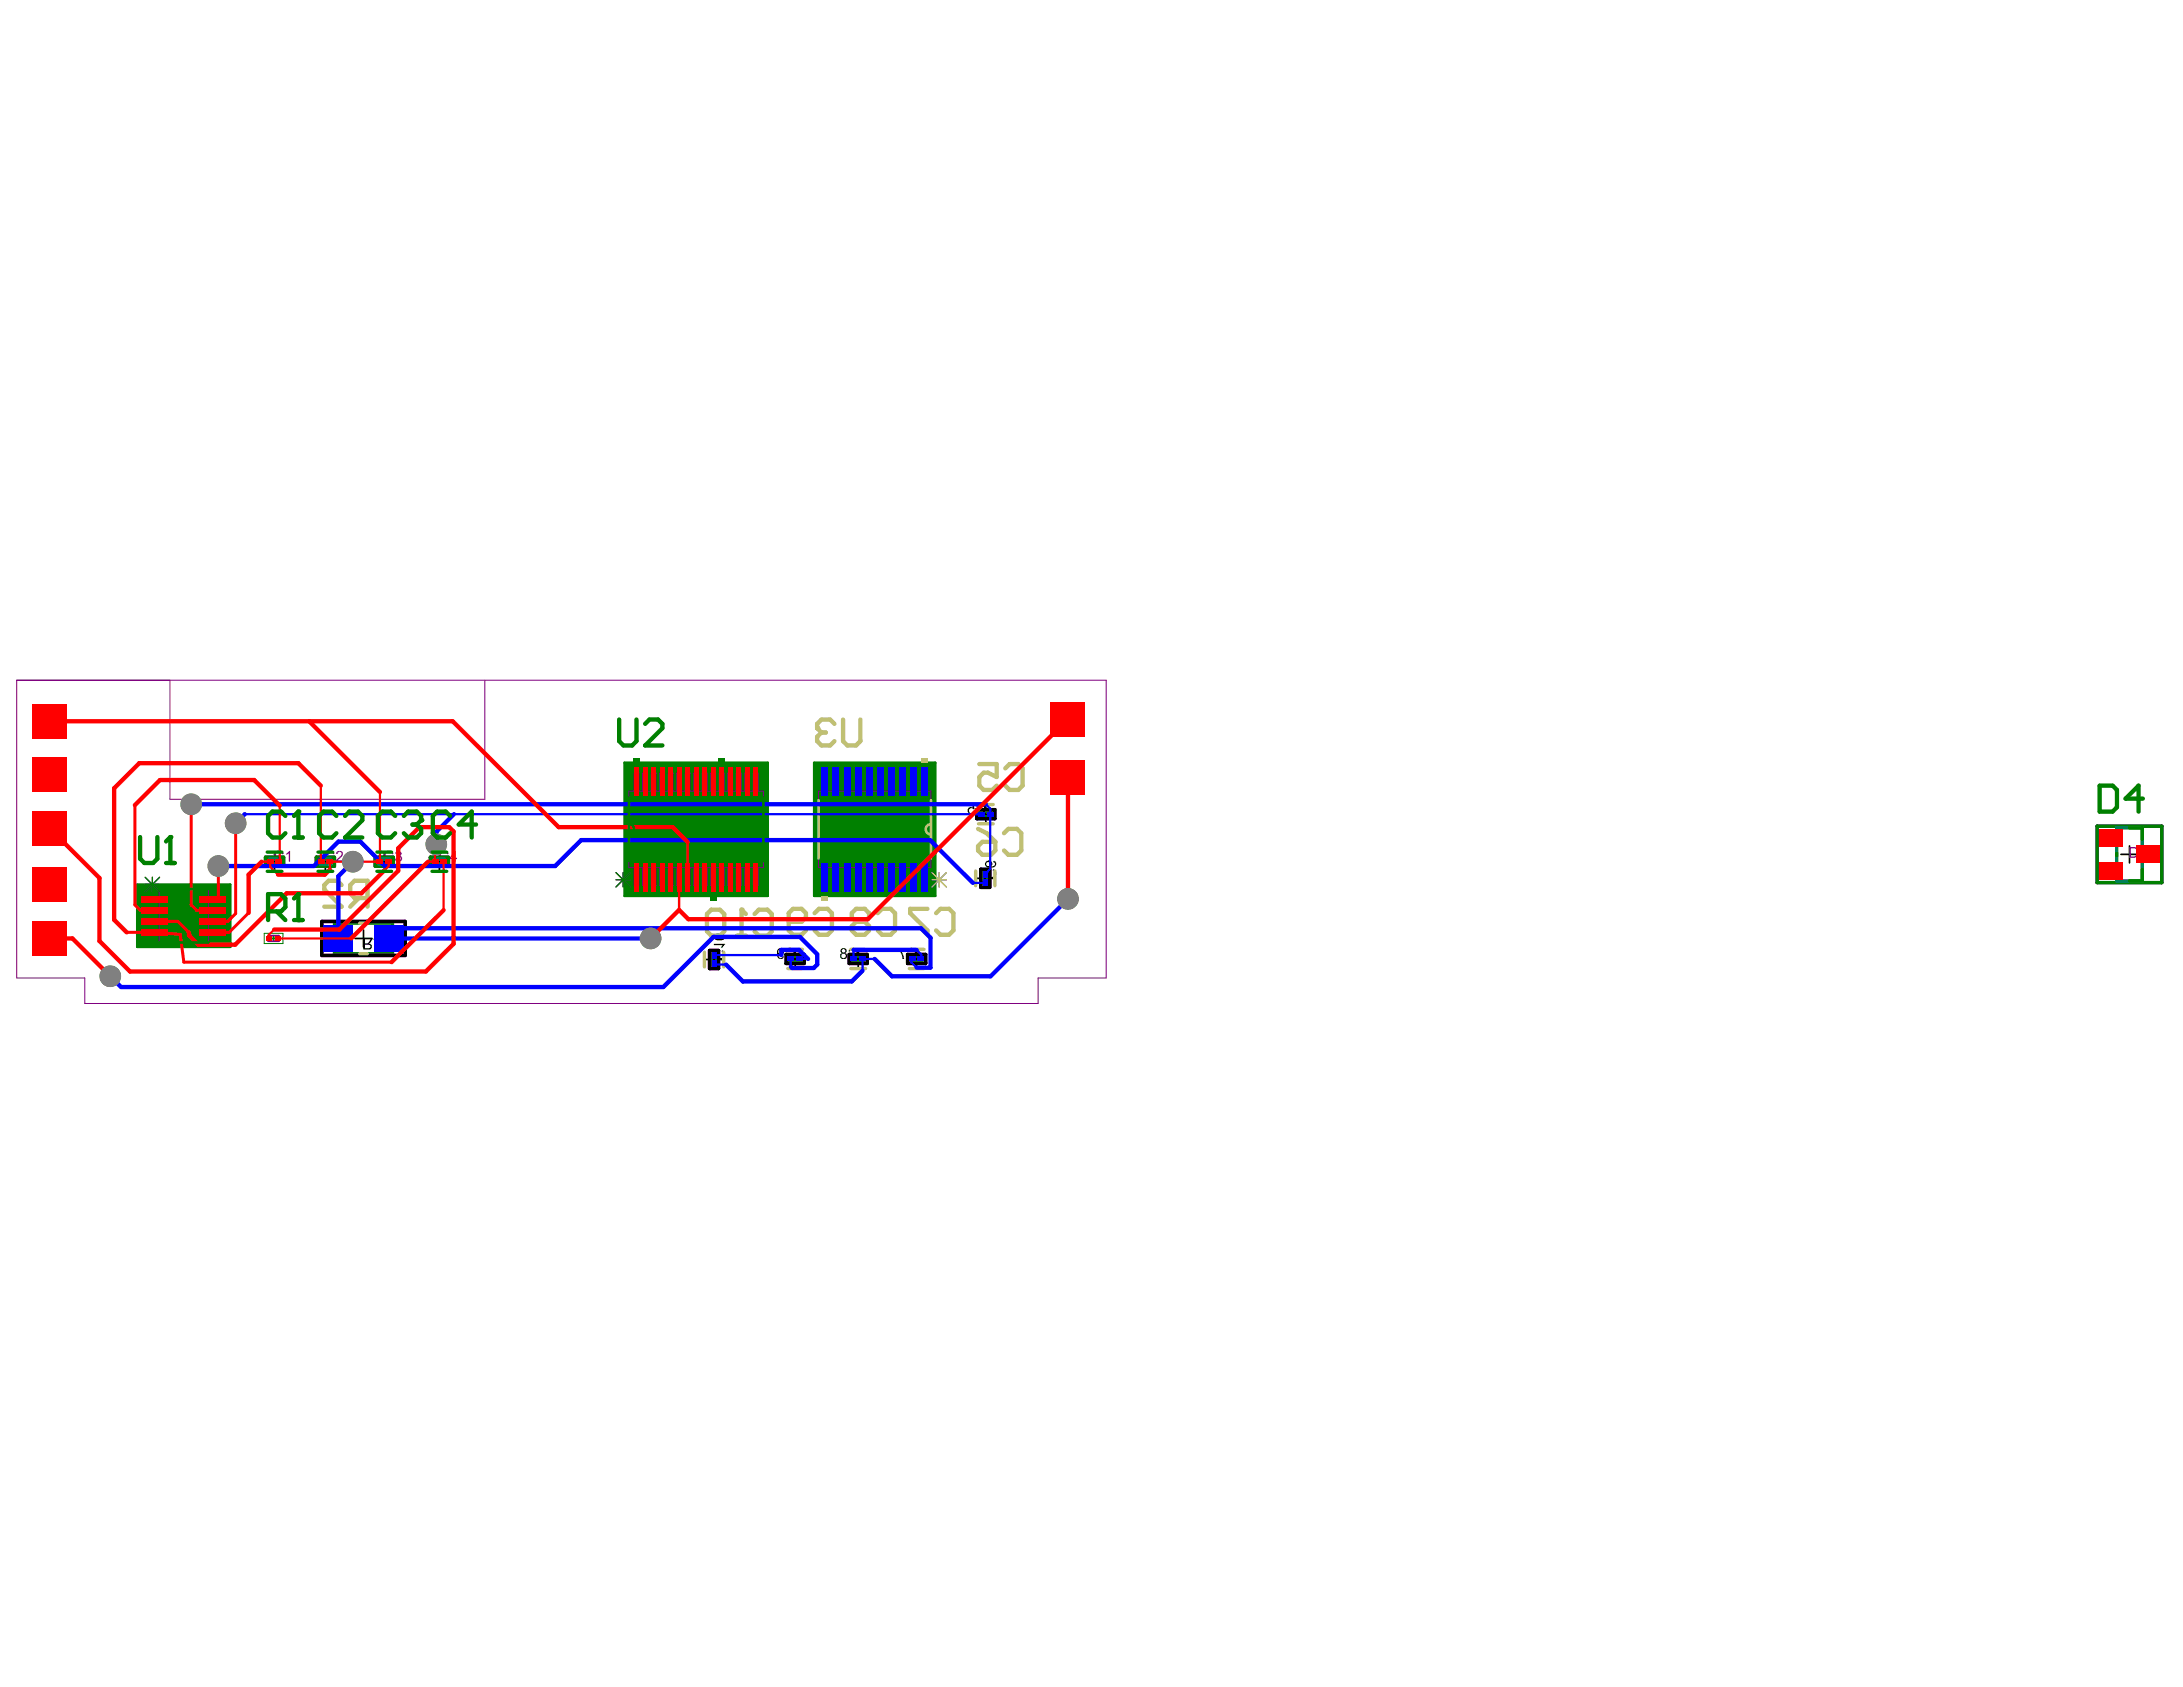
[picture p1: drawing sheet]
<svg xmlns="http://www.w3.org/2000/svg" width="279mm" height="216mm" viewBox="0 0 279 216" stroke-linecap="round" stroke-linejoin="round" font-family="sans-serif">
<g fill="none" stroke="#000" stroke-width=".22">
<path d="M34.1 110.3h2.1M35.1 109.2v2.2M40.6 110.3h2.1M41.6 109.2v2.2M46.5 119v2.2M48.1 110.3h2.2M49.2 109.2v2.2M55.1 110.3h2.2M56.2 109.2v2.2M125 112.4h2.2M125.1 104.2h2.2M126.1 111.3v2.2"/>
<path d="M126.2 103.1v2.2M271.5 109.3h2.1M272.6 108.3v2.1M45.4 120.1h2.2M90.3 122.8h2.2M91.4 121.7v2.2M100.7 122.7h2.2M101.8 121.6v2.2M108.8 122.7h2.1M109.8 121.6v2.2M116.2 122.7h2.2M117.3 121.6v2.2"/>
</g>
<path d="M42.8 118.1h7.4v4h-7.4zM125.5 103.9h1.3v.6h-1.3zM125.8 111.8h.6v1.3h-.6zM91.1 122.1h.6v1.4h-.6zM101.1 122.4h1.3v.7h-1.3zM109.2 122.4h1.3v.7h-1.3zM116.7 122.4h1.3v.7h-1.3z" fill="none" stroke="#008000" stroke-width=".44"/>
<path d="M41.2 117.9h10.7v4.4h-10.7zM125 103.6h2.3v1.2h-2.3zM125.5 111.3h1.2v2.3h-1.2zM90.8 121.6h1.2v2.4h-1.2zM100.6 122.1h2.3v1.2h-2.3zM108.7 122.1h2.3v1.2h-2.3zM116.2 122.1h2.3v1.2h-2.3z" fill="none" stroke="#800080" stroke-width=".44"/>
<path d="M41.2 117.9h10.7v4.4h-10.7zM125 103.6h2.3v1.2h-2.3zM125.5 111.3h1.2v2.3h-1.2zM90.8 121.6h1.2v2.4h-1.2zM100.6 122.1h2.3v1.2h-2.3zM108.7 122.1h2.3v1.2h-2.3zM116.2 122.1h2.3v1.2h-2.3z" fill="none" stroke="#000" stroke-width=".44"/>
<g fill="#000">
<path d="M123.9 102.8h.7l.1 .7-.1 .1a.3 .3 0 0 0-.5-.1 .3 .3 0 0 0 0 .5 .3 .3 0 0 0 .5-.1v-.1h.1a.46 .46 0 0 1-.5 .4 .46 .46 0 0 1-.4-.5 .46 .46 0 0 1 .6-.4l.1 .1v-.4h-.6zM125.1 102.9a.64 .64 0 0 1 .7-.1 .64 .64 0 0 1 .3 .7 .63 .63 0 0 1-.5 .7 .63 .63 0 0 1-.7-.4l.2-.1a.43 .43 0 0 0 .6 .3 .43 .43 0 0 0 .3-.5 .43 .43 0 0 0-.4-.5 .43 .43 0 0 0-.5 .3l-.1-.1zM126.1 111.5l.4-.3h.1v.2a.42 .42 0 0 0-.4 .5 .42 .42 0 0 0 .5 .3 .45 .45 0 0 0 .6-.2 .45 .45 0 0 0-.1-.6h-.1v-.2a.64 .64 0 0 1 .4 .8 .64 .64 0 0 1-.8 .4 .69 .69 0 0 1-.6-.9zM47.8 120.1h1v.2h-.8l.4 .3a.52 .52 0 0 1 .1 .9 .51 .51 0 0 1-.7-.4h.2a.28 .28 0 0 0 .3 .3 .28 .28 0 0 0 .3-.2 .28 .28 0 0 0-.2-.4l-.1-.1a.72 .72 0 0 1-.5-.6zM91.4 120.8h1.4v.1l-.3 .2v.2h-.2l.2-.3h-1.1zM91.4 121.8l.3-.2h.1l.1 .2a.43 .43 0 0 0-.4 .5 .43 .43 0 0 0 .6 .3 .44 .44 0 0 0 .5-.3 .44 .44 0 0 0-.2-.5v-.2a.66 .66 0 0 1 .3 .9 .66 .66 0 0 1-.9 .3 .62 .62 0 0 1-.4-1zM100.6 121.5h.1a.67 .67 0 0 1 .8 0 .67 .67 0 0 1 .2 .8 .64 .64 0 0 1-.6 .4 .64 .64 0 0 1-.6-.4l.2-.1a.47 .47 0 0 0 .6 .4 .47 .47 0 0 0 .2-.6 .45 .45 0 0 0-.3-.5 .45 .45 0 0 0-.5 .2v.1l-.1-.1zM108.6 121.6a.69 .69 0 0 1 1-.1 .69 .69 0 0 1 .1 .9 .6 .6 0 0 1-.8 .3l-.3-.4 .1-.1a.46 .46 0 0 0 .6 .4 .46 .46 0 0 0 .3-.6 .44 .44 0 0 0-.3-.5 .44 .44 0 0 0-.5 .2h-.2zM115 121.3h.9v.2h-.7l.4 .7 .1 .5h-.2l-.1-.6-.4-.6zM116.2 121.5a.64 .64 0 0 1 .7-.1 .64 .64 0 0 1 .4 .6 .63 .63 0 0 1-.5 .7 .63 .63 0 0 1-.8-.4l.3-.1a.43 .43 0 0 0 .5 .4 .43 .43 0 0 0 .3-.6 .43 .43 0 0 0-.3-.5 .43 .43 0 0 0-.5 .3l-.2-.1z"/>
<path d="M91.5 119.8a1.06 1.06 0 0 1 1.1-.1v.1a.44 .44 0 0 1-.6 .4l-.4-.1-.1-.2zM91.4 119.6a.56 .56 0 0 0 .2 .7 .56 .56 0 0 0 .6 0 .44 .44 0 0 0 .6-.5 .55 .55 0 0 0-.8-.3h-.3z"/>
<path d="M126.1 110.3a.61 .61 0 0 0 .3 .7 .61 .61 0 0 0 .7 0 .42 .42 0 0 0 .4-.4 .42 .42 0 0 0-.3-.4l-.1 .1a.25 .25 0 0 1 .2 .3 .25 .25 0 0 1-.2 .2l-.3 .1a.43 .43 0 0 0 .1-.6 .43 .43 0 0 0-.7 0zM126.3 110.6a.29 .29 0 0 1 .5 0 .29 .29 0 0 1-.5 0z"/>
<path d="M46.7 120.9h.4a.24 .24 0 0 1 .3 .3 .24 .24 0 0 1-.3 .1h-.4zM46.5 120.1v1.4h.6a.39 .39 0 0 0 .5-.3 .39 .39 0 0 0-.4-.5l.3-.1 .2-.5h-.2l-.5 .6h-.3v-.6z"/>
<path d="M99.7 121.5a.32 .32 0 0 1 .5 .2 .32 .32 0 0 1-.4 .4l-.2-.2zM99.5 121.6l-.1 .2a.76 .76 0 0 0 .4 .9h.2a.28 .28 0 0 0 .3-.3h-.1a.31 .31 0 0 1-.5 .1 .31 .31 0 0 1-.1-.4 .42 .42 0 0 0 .7 0 .42 .42 0 0 0-.1-.6l-.1-.2h-.4z"/>
<path d="M107.7 121.7a.25 .25 0 0 1 .5 0 .25 .25 0 0 1-.5 0zM107.7 122.3a.27 .27 0 0 1 .5 0 .27 .27 0 0 1-.5 0zM107.6 121.5v.3l.1 .2a.46 .46 0 0 0 0 .6 .46 .46 0 0 0 .7 0 .44 .44 0 0 0-.3-.6 .34 .34 0 0 0 .2-.5 .34 .34 0 0 0-.4-.2z"/>
</g>
<g fill="#008000">
<path d="M17.6 113.2h11.9v8h-11.9z"/>
<path d="M79.9 97.6h18.4v17.1h-18.4z"/>
<path d="M104.2 97.6h15.5v17.1h-15.5z"/>
</g>
<path d="M35 119.7v.8M34.7 120.1h.7" fill="none" stroke="#008000" stroke-width=".22"/>
<path d="M33.8 119.4h2.4v1.4h-2.4z" fill="none" stroke="#008000" stroke-width=".13"/>
<path d="M79.9 97.6h18.4v17.1h-18.4zM104.2 97.6h15.5v17.1h-15.5zM17.6 113.2h11.9v8h-11.9z" fill="none" stroke="#008000" stroke-width=".33"/>
<path d="M34.3 119.7h1.4v.8h-1.4z" fill="none" stroke="#800080" stroke-width=".22"/>
<g fill="none" stroke="#800080" stroke-width=".13">
<path d="M20.4 113.8h6.3v6.8h-6.3zM20.4 114.7h-1.5v.7h1.5M20.4 116.2h-1.5v.6h1.5M20.4 117.6h-1.5v.6h1.5M20.4 119h-1.5v.7h1.5M22.9 113.8a.66 .66 0 0 0 .6 .6 .66 .66 0 0 0 .7-.6M26.7 114.7h1.4v.7h-1.4M26.7 116.2h1.4v.6h-1.4M26.7 117.6h1.4v.6h-1.4M26.7 119h1.4v.7h-1.4M80.5 105.5a.66 .66 0 0 1 .7 .6 .66 .66 0 0 1-.7 .7M80.5 101.2h17.2v9.8h-17.2z"/>
<path d="M81.2 101.2v-2.3h.6v2.3M81.2 111v2.3h.6v-2.3M82.3 111v2.3h.6v-2.3M82.3 101.2v-2.3h.6v2.3M83.3 111v2.3h.7v-2.3M83.3 101.2v-2.3h.7v2.3M84.4 111v2.3h.6v-2.3M84.4 101.2v-2.3h.6v2.3M85.5 111v2.3h.6v-2.3M85.5 101.2v-2.3h.6v2.3M86.6 111v2.3h.6v-2.3M86.6 101.2v-2.3h.6v2.3"/>
<path d="M87.7 111v2.3h.6v-2.3M87.7 101.2v-2.3h.6v2.3M88.8 111v2.3h.6v-2.3M88.8 101.2v-2.3h.6v2.3M89.9 111v2.3h.6v-2.3M89.9 101.2v-2.3h.6v2.3M91 111v2.3h.6v-2.3M91 101.2v-2.3h.6v2.3M92.1 111v2.3h.6v-2.3M92.1 101.2v-2.3h.6v2.3M93.2 111v2.3h.6v-2.3M93.2 101.2v-2.3h.6v2.3"/>
<path d="M94.2 111v2.3h.6v-2.3M94.2 101.2v-2.3h.6v2.3M95.3 111v2.3h.6v-2.3M95.3 101.2v-2.3h.6v2.3M96.4 111v2.3h.6v-2.3M96.4 101.2v-2.3h.6v2.3M104.8 101.2h14.3v9.8h-14.3zM105.3 111v2.3h.6v-2.3M105.3 101.2v-2.3h.6v2.3M106.7 111v2.3h.6v-2.3M106.7 101.2v-2.3h.6v2.3M108.1 111v2.3h.6v-2.3"/>
<path d="M108.1 101.2v-2.3h.6v2.3M109.5 111v2.3h.7v-2.3M109.5 101.2v-2.3h.7v2.3M110.9 111v2.3h.7v-2.3M110.9 101.2v-2.3h.7v2.3M112.3 111v2.3h.7v-2.3M112.3 101.2v-2.3h.7v2.3M113.7 111v2.3h.7v-2.3M113.7 101.2v-2.3h.7v2.3M115.2 111v2.3h.6v-2.3M115.2 101.2v-2.3h.6v2.3M116.6 111v2.3h.6v-2.3"/>
<path d="M116.6 101.2v-2.3h.6v2.3M118 111v2.3h.7v-2.3M118 101.2v-2.3h.7v2.3M119.1 105.5a.66 .66 0 0 0-.6 .6 .66 .66 0 0 0 .6 .7"/>
</g>
<path d="M18.6 112.3l1.8 1.8M18.6 113.2h1.8M19.5 112.3v1.8M20.4 112.3l-1.8 1.8M78.8 111.7l1.9 1.8M78.8 112.6h1.9M79.8 111.7v1.8M80.7 111.7l-1.9 1.8M119.3 112.6h1.8M119.3 111.7l1.8 1.8M120.2 111.7v1.8M121.1 111.7l-1.8 1.8" fill="none" stroke="#800080" stroke-width=".17"/>
<path d="M34 109.7h2.3v1.2h-2.3zM40.5 109.7h2.3v1.2h-2.3zM48 109.7h2.3v1.2h-2.3zM55.1 109.7h2.3v1.2h-2.3zM268.4 105.7h8.3v7.3h-8.3z" fill="none" stroke="#800080" stroke-width=".44"/>
<g fill="#800080">
<path d="M49.3 109.1a.61 .61 0 0 1 .6-.3 .61 .61 0 0 1 .5 .5h-.2a.44 .44 0 0 0-.6-.3 .44 .44 0 0 0-.2 .6 .43 .43 0 0 0 .3 .6 .43 .43 0 0 0 .5-.4h.2a.66 .66 0 0 1-.9 .5 .66 .66 0 0 1-.3-1z"/>
<path d="M50.7 109a.48 .48 0 0 1 .7 .3l-.2 .2a.43 .43 0 0 1 .1 .7 .43 .43 0 0 1-.7-.1l-.1-.2h.2a.27 .27 0 0 0 .4 .2 .27 .27 0 0 0 .2-.3 .27 .27 0 0 0-.4-.2v-.1a.23 .23 0 0 0 .3-.3 .23 .23 0 0 0-.2-.2 .23 .23 0 0 0-.3 .3l-.1-.1z"/>
<path d="M41.7 109.1a.63 .63 0 0 1 1.1 0v.2h-.1a.46 .46 0 0 0-.7-.2 .46 .46 0 0 0-.2 .6 .42 .42 0 0 0 .4 .5 .42 .42 0 0 0 .5-.4h.1a.64 .64 0 0 1-.8 .5 .64 .64 0 0 1-.3-1z"/>
<path d="M43.1 109.1a.46 .46 0 0 1 .5-.2 .46 .46 0 0 1 .3 .5l-.1 .2-.6 .5h.7v.2h-.9v-.2l.2-.3a.57 .57 0 0 0 .5-.7 .32 .32 0 0 0-.5 .2h-.2z"/>
<path d="M56.3 109.2a.67 .67 0 0 1 1.1 .1h-.2a.42 .42 0 0 0-.4-.3 .42 .42 0 0 0-.4 .5 .59 .59 0 0 0 .5 .7l.2-.1 .2-.3h.1a.64 .64 0 0 1-.8 .5 .64 .64 0 0 1-.4-.8z"/>
<path d="M35.3 109a.68 .68 0 0 1 1 .2l-.2 .1a.45 .45 0 0 0-.5-.2 .45 .45 0 0 0-.3 .6 .42 .42 0 0 0 .4 .5 .42 .42 0 0 0 .4-.4l.3 .1a.67 .67 0 0 1-1.2 .1 1.24 1.24 0 0 1 .1-1z"/>
<path d="M36.6 109.2l.5-.3v1.4h-.1v-1.1l-.3 .2z"/>
<path d="M58.2 109.2l-.5 .6h.5zM58.2 108.9h.1v.9h.2v.1h-.2v.4h-.1v-.4h-.6v-.1z"/>
<path d="M272.7 108.6v1h.3a.56 .56 0 0 0 .4-.8l-.2-.2zM272.6 108.4h.4a.63 .63 0 0 1 .7 .9 .58 .58 0 0 1-.7 .5h-.4z"/>
<path d="M274.4 108.7l-.4 .6h.4zM274.4 108.4h.2v.9h.2v.2h-.2v.3h-.2v-.3h-.6v-.2z"/>
</g>
<path d="M34 109.7h2.3v1.2h-2.3zM40.5 109.7h2.3v1.2h-2.3zM48 109.7h2.3v1.2h-2.3zM55.1 109.7h2.3v1.2h-2.3zM268.4 105.7h8.3v7.3h-8.3z" fill="none" stroke="#008000" stroke-width=".44"/>
<path d="M34.5 110h1.3v.6h-1.3zM41 110h1.3v.6h-1.3zM48.5 110h1.3v.6h-1.3zM55.6 110h1.3v.6h-1.3zM270.9 105.9h3.3v6.8h-3.3z" fill="none" stroke="#008080" stroke-width=".44"/>
<path d="M2.1 87.1h139.5v38.1h-8.7v3.2h-122v-3.2h-8.8zM21.7 87.1v15.2h40.4v-15.2" fill="none" stroke="#800080" stroke-width=".13"/>
<g fill="#c0c073">
<path d="M105.2 114.7h.8v.5h-.8z"/>
<path d="M117.9 97.1h.8v.5h-.8z"/>
</g>
<path d="M104.8 102.4v7.5M119.1 102.4v7.5" fill="none" stroke="#c0c073" stroke-width=".33"/>
<g fill="none" stroke="#c0c073" stroke-width=".44">
<path d="M46 118.1h1M124.9 111.5v1.9M125.2 103h1.9M125.2 105.4h1.9M127.3 111.5v1.9M46 122.1h1M90.2 121.9v1.8M92.6 121.9v1.8M100.8 121.5h1.9M100.8 124h1.9M108.9 121.5h1.9M108.9 124h1.9"/>
<path d="M116.4 121.5h1.9M116.4 124h1.9"/>
</g>
<path d="M119.3 111.7l1.8 1.8M119.3 112.6h1.8M120.2 111.7v1.8M121.1 111.7l-1.8 1.8" fill="none" stroke="#c0c073" stroke-width=".17"/>
<path d="M106.8 92.6l-.6-.5h-1.1l-.5 .5v.6M107.9 92.1v2.8l.6 .5h1.1l.5-.5v-2.8" fill="none" stroke="#c0c073" stroke-width=".55"/>
<circle cx="104.6" cy="93.2" r=".28" fill="#c0c073"/>
<g fill="none" stroke="#c0c073" stroke-width=".55">
<path d="M104.6 93.2l.5 .5M105.1 93.7h.6M105.1 93.7l-.5 .6v.6l.5 .5h1.1l.6-.5M125.3 97.8h2.3v1.6l-1.1-.5h-.6l-.6 .5v1.1l.6 .6h1.1l.6-.6M128.7 98.3l.5-.5h1.1l.6 .5v2.2l-.6 .6h-1.1l-.5-.6M43.7 113.3l-.5-.6h-1.1l-.6 .6v.5l2.2 2.2h-2.2M45.9 114.9l-1.1 1.1M47 114.9h-1.6l-.6-.5v-1.1l.6-.6h1.6v3.3M94.4 119.7h1.1M94.9 116.4v3.3M96.6 117l.5-.6h1.1l.6 .6v2.2l-.6 .5h-1.1l-.5-.5M100.9 118h1.7l.6-.6v-.5l-.6-.6h-1.1l-.6 .6v2.2l.6 .5h1.1l.6-.5"/>
<path d="M104.3 116.9l.5-.6h1.1l.6 .6v2.2l-.6 .5h-1.1l-.5-.5M109.6 118l-.6-.6v-.5l.6-.6h1.1l.5 .6v.5l-.5 .6M109.6 118l-.6 .5v.6l.6 .5h1.1l.5-.5v-.6l-.5-.5M109.6 118h1.1M112.3 116.9l.6-.6h1.1l.6 .6v2.2l-.6 .5h-1.1l-.6-.5M118.7 116.3h-2.2v.6l2.2 2.2v.5M119.8 116.9l.6-.6h1.1l.5 .6v2.2l-.5 .5h-1.1l-.6-.5M125.2 108.3l.5-.6h1.7v1.1l-.6 .6h-1.1l-.5-.6zM125.2 106.1l1.1 .5 1.1 1.1M128.5 106.6l.6-.5h1.1l.5 .5v2.2l-.5 .6h-1.1l-.6-.6"/>
</g>
<circle cx="94.9" cy="116.4" r=".28" fill="#c0c073"/>
<path d="M91 116.4h1.1l.6 .6v2.2l-.6 .5h-1.1l-.5-.5v-2.2zM94.9 116.4l.6 .6" fill="none" stroke="#c0c073" stroke-width=".55"/>
<path d="M119.1 105.5a.66 .66 0 0 0-.6 .6 .66 .66 0 0 0 .6 .7" fill="none" stroke="#c0c073" stroke-width=".33"/>
<g fill="none" stroke="#00f" stroke-width=".29">
<path d="M31.3 104.2h94.3M126.1 113h-1.6M126.2 102.9l.5 .6v7.7l-.6 .7M126.7 104.2h.1M91.4 123.4h1.5M91.4 122.2h.1M91.4 122.2h8.6M101.2 122.7h.1M101.2 122.7v1M102.3 122.7h1.1M109.2 121.6l.1 1.1M112 122.7h-1.6v1.5"/>
<path d="M116.8 122.7h-.1v.5l.6 .6M117.3 121.6l.6 .6v.5"/>
</g>
<path d="M24.5 102.9h101.7M27.9 110.8h12.3l3.1-3.1h2.8l3.2 3.1h21.8l3.3-3.3h44.6l5.5 5.5M31.3 104.2l-1.1 1.2M45.2 110.3l-1.9 1.8v8M58.1 104.2l-2.3 2.3v1.6M136.7 115l-9.9 9.9h-12.6l-2.2-2.2M83.3 120.1h-33.6v-1.3h68.2l1.2 1.2v3.8h-1.8M92.9 123.4l2.2 2.2h13.9l1.4-1.4M100 122.2v-.6h2.3l1.1 1.1M101.2 123.7l.2 .2h2.8l.4-.5v-1.3l-2.2-2.2h-11.1l-6.4 6.4h-69.4l-1.4-1.4M109.2 121.6h8.1" fill="none" stroke="#00f" stroke-width=".55"/>
<g fill="#808080">
<circle cx="14.1" cy="124.9" r="1.38"/>
<circle cx="136.7" cy="115" r="1.38"/>
<circle cx="45.2" cy="110.3" r="1.38"/>
<circle cx="30.2" cy="105.4" r="1.38"/>
<circle cx="24.5" cy="102.9" r="1.38"/>
<circle cx="83.3" cy="120.1" r="1.38"/>
<circle cx="27.9" cy="110.8" r="1.38"/>
<circle cx="55.8" cy="108.1" r="1.38"/>
</g>
<g fill="#00f">
<path d="M115.1 110.4h.8v3.7h-.8z" fill-rule="evenodd"/>
<path d="M116.5 110.4h.8v3.7h-.8z" fill-rule="evenodd"/>
<path d="M117.9 110.4h.8v3.7h-.8z" fill-rule="evenodd"/>
<path d="M113.7 110.4h.8v3.7h-.8z" fill-rule="evenodd"/>
<path d="M112.3 110.4h.8v3.7h-.8z" fill-rule="evenodd"/>
<path d="M110.9 110.4h.7v3.7h-.7z" fill-rule="evenodd"/>
<path d="M109.4 110.4h.8v3.7h-.8z" fill-rule="evenodd"/>
<path d="M108 110.4h.8v3.7h-.8z" fill-rule="evenodd"/>
<path d="M106.6 110.4h.8v3.7h-.8z" fill-rule="evenodd"/>
<path d="M105.2 110.4h.8v3.7h-.8z" fill-rule="evenodd"/>
<path d="M105.2 98.2h.8v3.6h-.8z" fill-rule="evenodd"/>
<path d="M106.6 98.2h.8v3.6h-.8z" fill-rule="evenodd"/>
<path d="M108 98.2h.8v3.6h-.8z" fill-rule="evenodd"/>
<path d="M109.4 98.2h.8v3.6h-.8z" fill-rule="evenodd"/>
<path d="M110.9 98.2h.7v3.6h-.7z" fill-rule="evenodd"/>
<path d="M112.3 98.2h.8v3.6h-.8z" fill-rule="evenodd"/>
<path d="M113.7 98.2h.8v3.6h-.8z" fill-rule="evenodd"/>
<path d="M115.1 98.2h.8v3.6h-.8z" fill-rule="evenodd"/>
<path d="M116.5 98.2h.8v3.6h-.8z" fill-rule="evenodd"/>
<path d="M117.9 98.2h.8v3.6h-.8z" fill-rule="evenodd"/>
<path d="M47.8 118.4h3.8v3.4h-3.8z" fill-rule="evenodd"/>
<path d="M41.4 118.4h3.8v3.4h-3.8z" fill-rule="evenodd"/>
<path d="M125.2 103.9h.8v.6h-.8z" fill-rule="evenodd"/>
<path d="M126.3 103.9h.8v.6h-.8z" fill-rule="evenodd"/>
<path d="M125.8 111.5h.6v.7h-.6z" fill-rule="evenodd"/>
<path d="M125.8 112.6h.6v.8h-.6z" fill-rule="evenodd"/>
<path d="M116.4 122.4h.8v.6h-.8z" fill-rule="evenodd"/>
<path d="M117.5 122.4h.8v.6h-.8z" fill-rule="evenodd"/>
<path d="M108.9 122.4h.8v.6h-.8z" fill-rule="evenodd"/>
<path d="M110 122.4h.8v.6h-.8z" fill-rule="evenodd"/>
<path d="M100.8 122.4h.8v.6h-.8z" fill-rule="evenodd"/>
<path d="M101.9 122.4h.8v.6h-.8z" fill-rule="evenodd"/>
<path d="M91.1 121.9h.6v.7h-.6z" fill-rule="evenodd"/>
<path d="M91.1 123h.6v.7h-.6z" fill-rule="evenodd"/>
</g>
<path d="M33.5 110.3h1.1v.6l1 1M35.8 103.1v7.2h-.1M41.1 100.5v9.8M42.2 110.3v1M48.6 101.4v8.9h-6.4M49.7 110.3l.1 .5-.7 .6M55.7 108.2v2.1h-.9M56.8 110.3h.1M56.8 110.3v6.2" fill="none" stroke="#f00" stroke-width=".29"/>
<g fill="none" stroke="#f00" stroke-width=".55">
<path d="M6.4 92.3h51.5l13.6 13.6h14.6l1.9 1.9M39.6 92.3l9 9.1M136.7 99.5v15.5M136.7 92l-25.6 25.6h-23l-1.2-1.1-3.6 3.6M6.4 106l6.3 6.4v8l3.9 3.9h37.9l3.6-3.5v-14.4l-.6-.5h-3.8l-2.7 2.7v2.8l-7.6 7.6h-8.3M17.3 103l3.2-3.2h12l3.3 3.3M33.5 110.3l-1.7 1.6v4.9M41.1 100.5l-2.9-2.8h-20.4l-3.2 3.2v16.8l1.6 1.6M42.2 111.3l-.6 .6h-6M49.1 111.4l-2.8 2.9h-9.6l-6.6 6.6h-4.7l-1.2-1.2v-.3M54.8 110.3l-9.8 9.8M55.8 108.1l-.1 .1"/>
<path d="M56.8 116.5l-6.7 6.6M6.4 120.1h2.9l4.8 4.8"/>
</g>
<path d="M86.9 112.3v4.2M88 107.8v4.5" fill="none" stroke="#f00" stroke-width=".3"/>
<path d="M16.2 119.3h3.6l3.3 .3 .4 3.5h26.6M17.3 103v12.8l.6 .7h1.9M19.8 117.9h2.9l1.5 1.5M24.5 102.9v12.9l.6 .7h2.1M27.9 110.8v4.3h-.7M30.2 105.4v11.5l-1 1h-2M31.8 116.8l-2.5 2.5h-2.1" fill="none" stroke="#f00" stroke-width=".39"/>
<path d="M35.1 119l-.7 .7v.4M35.6 120.1h9.4" fill="none" stroke="#f00" stroke-width=".27"/>
<g fill="#808080">
<circle cx="14.1" cy="124.9" r="1.38"/>
<circle cx="136.7" cy="115" r="1.38"/>
<circle cx="45.2" cy="110.3" r="1.38"/>
<circle cx="30.2" cy="105.4" r="1.38"/>
<circle cx="24.5" cy="102.9" r="1.38"/>
<circle cx="83.3" cy="120.1" r="1.38"/>
<circle cx="27.9" cy="110.8" r="1.38"/>
<circle cx="55.8" cy="108.1" r="1.38"/>
</g>
<g fill="#f00">
<path d="M49.4 110h.7v.6h-.7z" fill-rule="evenodd"/>
<path d="M48.2 110h.8v.6h-.8z" fill-rule="evenodd"/>
<path d="M41.8 110h.8v.6h-.8z" fill-rule="evenodd"/>
<path d="M40.7 110h.8v.6h-.8z" fill-rule="evenodd"/>
<path d="M56.4 110h.8v.6h-.8z" fill-rule="evenodd"/>
<path d="M55.3 110h.8v.6h-.8z" fill-rule="evenodd"/>
<path d="M35.2 119.8h.8v.6h-.8z" fill-rule="evenodd"/>
<path d="M34 119.8h.8v.6h-.8z" fill-rule="evenodd"/>
<path d="M35.3 110h.8v.6h-.8z" fill-rule="evenodd"/>
<path d="M34.2 110h.8v.6h-.8z" fill-rule="evenodd"/>
<path d="M134.5 89.9h4.4v4.3h-4.4z" fill-rule="evenodd"/>
<path d="M18.1 114.7h3.4v.8h-3.4z" fill-rule="evenodd"/>
<path d="M18.1 116.1h3.4v.8h-3.4z" fill-rule="evenodd"/>
<path d="M18.1 117.5h3.4v.8h-3.4z" fill-rule="evenodd"/>
<path d="M18.1 118.9h3.4v.8h-3.4z" fill-rule="evenodd"/>
<path d="M25.5 118.9h3.4v.8h-3.4z" fill-rule="evenodd"/>
<path d="M25.5 117.5h3.4v.8h-3.4z" fill-rule="evenodd"/>
<path d="M25.5 116.1h3.4v.8h-3.4z" fill-rule="evenodd"/>
<path d="M25.5 114.7h3.4v.8h-3.4z" fill-rule="evenodd"/>
<path d="M134.5 97.3h4.4v4.3h-4.4z" fill-rule="evenodd"/>
<path d="M4.2 90.1h4.3v4.4h-4.3z" fill-rule="evenodd"/>
<path d="M4.2 96.9h4.3v4.4h-4.3z" fill-rule="evenodd"/>
<path d="M4.2 103.8h4.3v4.4h-4.3z" fill-rule="evenodd"/>
<path d="M81.2 110.4h.6v3.7h-.6z" fill-rule="evenodd"/>
<path d="M82.3 110.4h.6v3.7h-.6z" fill-rule="evenodd"/>
<path d="M83.3 110.4h.7v3.7h-.7z" fill-rule="evenodd"/>
<path d="M84.4 110.4h.6v3.7h-.6z" fill-rule="evenodd"/>
<path d="M85.5 110.4h.6v3.7h-.6z" fill-rule="evenodd"/>
<path d="M86.6 110.4h.6v3.7h-.6z" fill-rule="evenodd"/>
<path d="M87.7 110.4h.6v3.7h-.6z" fill-rule="evenodd"/>
<path d="M88.8 110.4h.6v3.7h-.6z" fill-rule="evenodd"/>
<path d="M89.9 110.4h.6v3.7h-.6z" fill-rule="evenodd"/>
<path d="M91 110.4h.6v3.7h-.6z" fill-rule="evenodd"/>
<path d="M92.1 110.4h.6v3.7h-.6z" fill-rule="evenodd"/>
<path d="M93.2 110.4h.6v3.7h-.6z" fill-rule="evenodd"/>
<path d="M94.2 110.4h.6v3.7h-.6z" fill-rule="evenodd"/>
<path d="M95.3 110.4h.6v3.7h-.6z" fill-rule="evenodd"/>
<path d="M96.4 110.4h.6v3.7h-.6z" fill-rule="evenodd"/>
<path d="M96.4 98.2h.6v3.6h-.6z" fill-rule="evenodd"/>
<path d="M95.3 98.2h.6v3.6h-.6z" fill-rule="evenodd"/>
<path d="M94.2 98.2h.6v3.6h-.6z" fill-rule="evenodd"/>
<path d="M93.2 98.2h.6v3.6h-.6z" fill-rule="evenodd"/>
<path d="M92.1 98.2h.6v3.6h-.6z" fill-rule="evenodd"/>
<path d="M91 98.2h.6v3.6h-.6z" fill-rule="evenodd"/>
<path d="M89.9 98.2h.6v3.6h-.6z" fill-rule="evenodd"/>
<path d="M88.8 98.2h.6v3.6h-.6z" fill-rule="evenodd"/>
<path d="M87.7 98.2h.6v3.6h-.6z" fill-rule="evenodd"/>
<path d="M86.6 98.2h.6v3.6h-.6z" fill-rule="evenodd"/>
<path d="M85.5 98.2h.6v3.6h-.6z" fill-rule="evenodd"/>
<path d="M84.4 98.2h.6v3.6h-.6z" fill-rule="evenodd"/>
<path d="M83.3 98.2h.7v3.6h-.7z" fill-rule="evenodd"/>
<path d="M82.3 98.2h.6v3.6h-.6z" fill-rule="evenodd"/>
<path d="M81.2 98.2h.6v3.6h-.6z" fill-rule="evenodd"/>
<path d="M4.2 111h4.3v4.4h-4.3z" fill-rule="evenodd"/>
<path d="M4.2 117.9h4.3v4.4h-4.3z" fill-rule="evenodd"/>
<path d="M273.4 108.3h3.1v2.1h-3.1z" fill-rule="evenodd"/>
<path d="M268.6 110.3h3.1v2.2h-3.1z" fill-rule="evenodd"/>
<path d="M268.6 106.2h3.1v2.2h-3.1z" fill-rule="evenodd"/>
</g>
<g fill="#008000">
<path d="M90.9 114.7h.8v.5h-.8z"/>
<path d="M92 97.1h.8v.5h-.8z"/>
<path d="M81.1 97.1h.8v.5h-.8z"/>
</g>
<path d="M34.2 109.1h1.9M34.2 111.5h1.9M40.7 109.1h1.9M40.7 111.5h1.9M48.2 109.1h1.9M48.2 111.5h1.9M55.3 109.1h1.9M55.3 111.5h1.9M270.9 109.2v.3M272.5 105.9h1.7v1.5M274.2 111.3v1.4h-1.7" fill="none" stroke="#008000" stroke-width=".44"/>
<path d="M20.4 113.8h6.3M80.5 102.1v8.1M97.7 102.1v8.1M20.4 120.6h6.3" fill="none" stroke="#008000" stroke-width=".33"/>
<path d="M18.6 112.3l1.8 1.8M18.6 113.2h1.8M19.5 112.3v1.8M20.4 112.3l-1.8 1.8M78.8 111.7l1.9 1.8M78.8 112.6h1.9M79.8 111.7v1.8M80.7 111.7l-1.9 1.8" fill="none" stroke="#008000" stroke-width=".17"/>
<path d="M34.3 116.6h1.7l.5-.5v-1.1l-.5-.6h-1.7v3.3M35.4 116.6l1.1 1.1M37.6 117.7h1.1M38.2 114.4v3.3" fill="none" stroke="#008000" stroke-width=".55"/>
<circle cx="38.2" cy="114.4" r=".28" fill="#008000"/>
<path d="M38.2 114.4l-.6 .6M50.6 104.4l-.6-.5h-1.1l-.5 .5v2.2l.5 .6h1.1l.6-.6M51.7 104.4l.5-.5h1.1l.6 .5v.6M57.6 104.4l-.5-.5h-1.2l-.5 .5v2.2l.5 .6h1.2l.5-.6M60.9 105.5h-2.2l1.7-1.6v3.3" fill="none" stroke="#008000" stroke-width=".55"/>
<circle cx="53.9" cy="105" r=".28" fill="#008000"/>
<path d="M36.5 104.4l-.5-.5h-1.1l-.6 .5v2.2l.6 .6h1.1l.5-.6M37.6 107.2h1.1M38.2 103.9v3.3M43.1 104.4l-.6-.5h-1.1l-.6 .5v2.2l.6 .6h1.1l.6-.6M44.2 104.4l.5-.5h1.1l.6 .5v.6l-2.2 2.2h2.2M52.8 105.5h.5M53.3 105.5l.6 .6v.5l-.6 .6h-1.1l-.5-.6M53.9 105l-.6 .5" fill="none" stroke="#008000" stroke-width=".55"/>
<circle cx="38.2" cy="103.9" r=".28" fill="#008000"/>
<path d="M79.2 92.1v2.8l.6 .5h1.1l.6-.5v-2.8M82.6 92.6l.5-.5h1.1l.6 .5v.6l-2.2 2.2h2.2M17.9 107.1v2.8l.6 .5h1.1l.5-.5v-2.8M21.2 110.4h1.2M21.8 107.1v3.3M38.2 103.9l-.6 .5" fill="none" stroke="#008000" stroke-width=".55"/>
<circle cx="21.8" cy="107.1" r=".28" fill="#008000"/>
<path d="M21.8 107.1l-.6 .6M268.7 100.5h1.7l.5 .6v2.2l-.5 .6h-1.7zM274.3 102.2h-2.2l1.6-1.7v3.4" fill="none" stroke="#008000" stroke-width=".55"/>
<path d="M22.9 113.8a.66 .66 0 0 0 .6 .6 .66 .66 0 0 0 .7-.6M80.5 105.5a.66 .66 0 0 1 .7 .6 .66 .66 0 0 1-.7 .7" fill="none" stroke="#008000" stroke-width=".33"/>
</svg>
